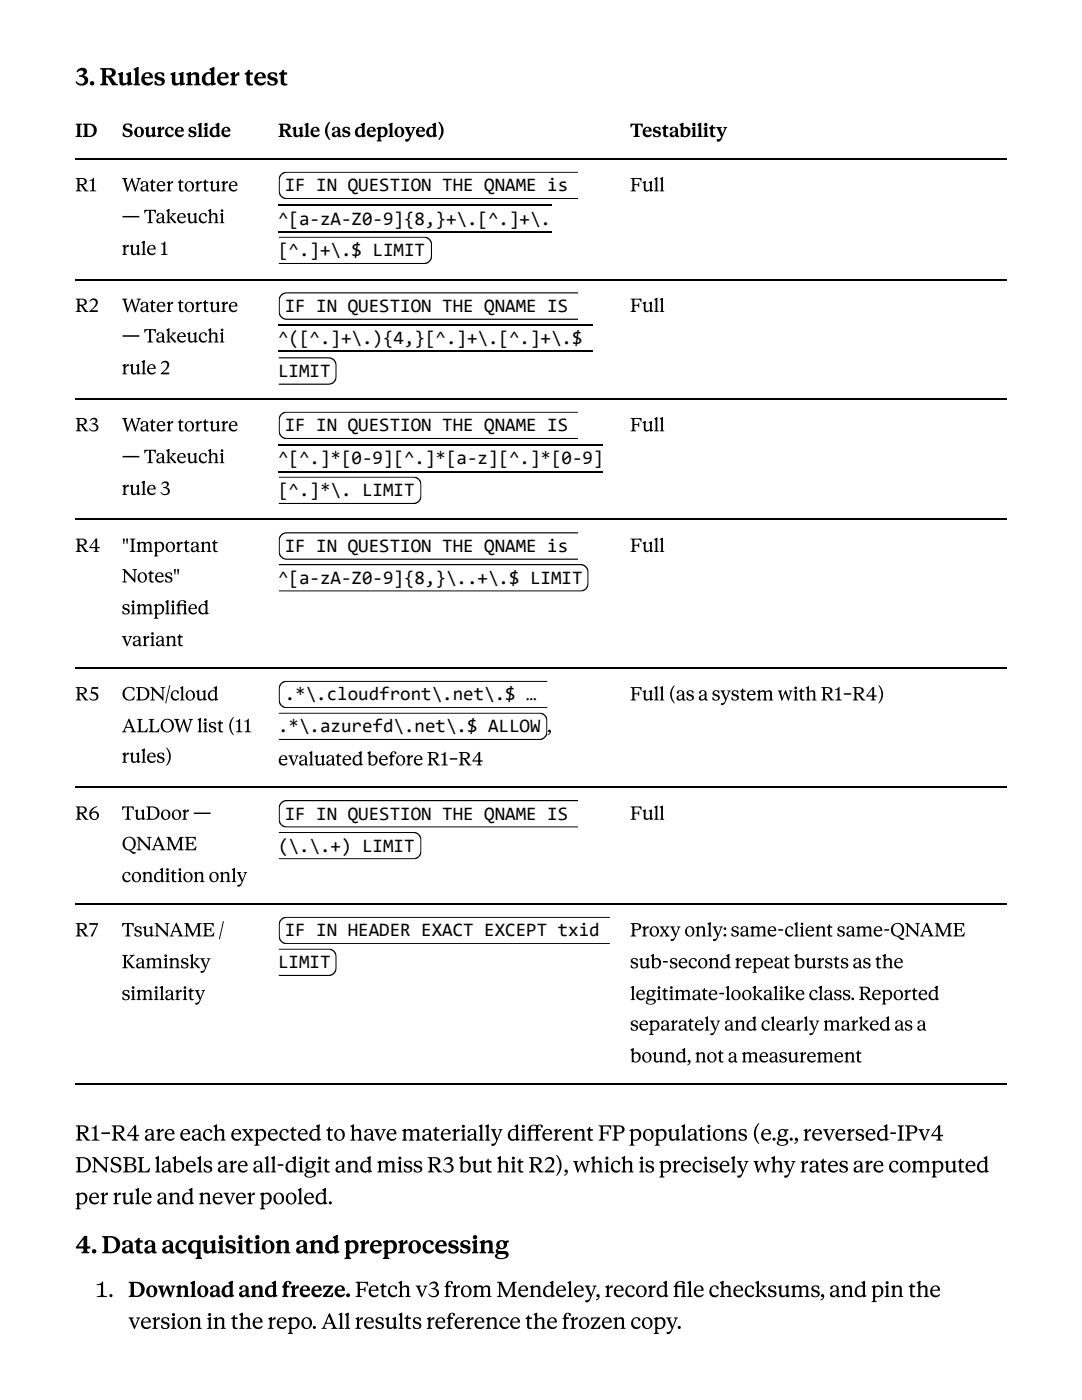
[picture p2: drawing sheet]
<svg xmlns="http://www.w3.org/2000/svg" width="216mm" height="279mm" viewBox="0 0 216 279" stroke-linecap="round" stroke-linejoin="round" font-family="sans-serif">
<defs><g id="words">
<g font-size="4.8">
<text x="15" y="17">3. Rules under test</text>
<text x="15" y="250.1">4. Data acquisition and preprocessing</text>
</g>
<g font-size="4.2">
<text x="15" y="227.6">R1–R4 are each expected to have materially diferent FP populations (e.g., reversed-IPv4</text>
<text x="105.1" y="227.6">f</text>
<text x="15" y="234">DNSBL labels are all-digit and miss R3 but hit R2), which is precisely why rates are computed</text>
<text x="15" y="240.3">per rule and never pooled.</text>
<text x="18.9" y="258.9">1. Download and freeze. Fetch v3 from Mendeley, record fi le checksums, and pin the</text>
<text x="25.6" y="265.2">version in the repo. All results reference the frozen copy.</text>
</g>
<g font-size="3.8">
<text x="56.8" y="38.2">IF IN QUESTION THE QNAME is</text>
<text x="55.5" y="44.8">^[a-zA-Z0-9]{8,}+\.[^.]+\.</text>
<text x="55.5" y="51.2">[^.]+\.$ LIMIT</text>
<text x="56.8" y="62.3">IF IN QUESTION THE QNAME IS</text>
<text x="55.5" y="68.6">^([^.]+\.){4,}[^.]+\.[^.]+\.$</text>
<text x="55.5" y="75.2">LIMIT</text>
<text x="56.8" y="86.1">IF IN QUESTION THE QNAME IS</text>
<text x="55.5" y="92.7">^[^.]*[0-9][^.]*[a-z][^.]*[0-9]</text>
<text x="55.5" y="99">[^.]*\. LIMIT</text>
<text x="56.8" y="110.2">IF IN QUESTION THE QNAME is</text>
<text x="55.5" y="116.5">^[a-zA-Z0-9]{8,}\..+\.$ LIMIT</text>
<text x="56.8" y="139.8">.*\.cloudfront\.net\.$ …</text>
<text x="55.5" y="146.1">.*\.azurefd\.net\.$ ALLOW</text>
<text x="56.8" y="163.6">IF IN QUESTION THE QNAME IS</text>
<text x="55.5" y="170">(\.\.+) LIMIT</text>
<text x="56.8" y="186.9">IF IN HEADER EXACT EXCEPT txid</text>
<text x="55.5" y="193.2">LIMIT</text>
</g>
<g font-size="3.7">
<text x="15" y="27.3">ID</text>
<text x="24.3" y="27.3">Source slide</text>
<text x="55.5" y="27.3">Rule (as deployed)</text>
<text x="125.7" y="27.3">Testability</text>
<text x="15" y="38.2">R1</text>
<text x="24.3" y="38.2">Water torture</text>
<text x="125.7" y="38.2">Full</text>
<text x="24.3" y="44.5">— Takeuchi</text>
<text x="24.3" y="50.9">rule 1</text>
<text x="15" y="62.3">R2</text>
<text x="24.3" y="62.3">Water torture</text>
<text x="125.7" y="62.3">Full</text>
<text x="24.3" y="68.4">— Takeuchi</text>
<text x="24.3" y="74.7">rule 2</text>
<text x="15" y="86.1">R3</text>
<text x="24.3" y="86.1">Water torture</text>
<text x="125.7" y="86.1">Full</text>
<text x="24.3" y="92.4">— Takeuchi</text>
<text x="24.3" y="98.8">rule 3</text>
<text x="15" y="110.2">R4</text>
<text x="24.3" y="110.2">&quot;Important</text>
<text x="125.7" y="110.2">Full</text>
<text x="24.3" y="116.2">Notes&quot;</text>
<text x="24.3" y="122.6">simplifi ed</text>
<text x="24.3" y="128.9">variant</text>
<text x="15" y="139.8">R5</text>
<text x="24.3" y="139.8">CDN/cloud</text>
<text x="125.7" y="139.8">Full (as a system with R1–R4)</text>
<text x="24.3" y="146.1">ALLOW list (11</text>
<text x="109.2" y="146.1">,</text>
<text x="24.3" y="152.2">rules)</text>
<text x="55.5" y="152.8">evaluated before R1–R4</text>
<text x="15" y="163.6">R6</text>
<text x="24.3" y="163.6">TuDoor —</text>
<text x="125.7" y="163.6">Full</text>
<text x="24.3" y="169.7">QNAME</text>
<text x="24.3" y="176">condition only</text>
<text x="15" y="186.9">R7</text>
<text x="24.3" y="186.9">TsuNAME /</text>
<text x="125.7" y="186.9">Proxy only: same-client same-QNAME</text>
<text x="24.3" y="193.2">Kaminsky</text>
<text x="125.7" y="193.2">sub-second repeat bursts as the</text>
<text x="24.3" y="199.6">similarity</text>
<text x="125.7" y="199.6">legitimate-lookalike class. Reported</text>
<text x="125.7" y="205.7">separately and clearly marked as a</text>
<text x="125.7" y="212">bound, not a measurement</text>
</g>
</g></defs>
<g fill="none" stroke="#000" stroke-width=".26">
<path d="M15.1 31.7h185.7M15.1 55.8h185.7M55.6 41h54.5M55.6 46.3h54.5M15.1 79.6h185.7M55.6 64.8h62.7M55.6 70.1h62.7M55.6 88.9h64.8M55.6 94.2h64.8M15.1 103.7h185.7M15.1 133.3h185.7M15.1 157.1h185.7"/>
<path d="M15.1 180.4h185.7M15.1 216.4h185.7"/>
</g>
<g fill="#000">
<path d="M55.6 34.2h59.8v1.1h-59.8zM55.6 38.7h59.8v1.1h-59.8zM55.6 34.2h1v5.6h-1zM55.6 47.2h30.7v1h-30.7zM55.6 51.7h30.7v1h-30.7zM55.6 58.3h59.8v1h-59.8zM55.6 58.3h1v5.6h-1zM85.2 47.2h1.1v5.5h-1.1zM55.6 62.8h59.8v1.1h-59.8zM55.6 71.3h11.6v1h-11.6zM55.6 75.8h11.6v1h-11.6zM66.2 71.3h1v5.5h-1z"/>
<path d="M55.6 82.1h59.8v1h-59.8zM55.6 86.6h59.8v1.1h-59.8zM55.6 82.1h1v5.6h-1zM55.6 95.1h28.5v1h-28.5zM55.6 99.6h28.5v1h-28.5zM83.1 95.1h1v5.5h-1zM55.6 106.2h59.8v1h-59.8zM55.6 110.7h59.8v1h-59.8zM55.6 106.2h1v5.5h-1zM55.6 112.5h61.9v1.1h-61.9zM55.6 117.1h61.9v1h-61.9zM116.4 112.5h1.1v5.6h-1.1z"/>
<path d="M55.6 135.8h53.7v1.1h-53.7zM55.6 135.8h1v5.6h-1zM55.6 140.3h53.7v1.1h-53.7zM55.6 142.2h53.7v1h-53.7zM55.6 146.7h53.7v1h-53.7zM55.6 159.6h59.8v1.1h-59.8zM55.6 159.6h1v5.6h-1zM108.2 142.2h1.1v5.5h-1.1zM55.6 164.2h59.8v1h-59.8zM55.6 166h28.5v1h-28.5zM55.6 170.5h28.5v1h-28.5zM83.1 166h1v5.5h-1z"/>
<path d="M55.6 182.9h66.1v1h-66.1zM55.6 187.4h66.1v1.1h-66.1zM55.6 182.9h1v5.6h-1zM55.6 189.3h11.6v1h-11.6zM55.6 193.8h11.6v1h-11.6zM66.2 189.3h1v5.5h-1z"/>
</g>
<use href="#words"/>
</svg>
